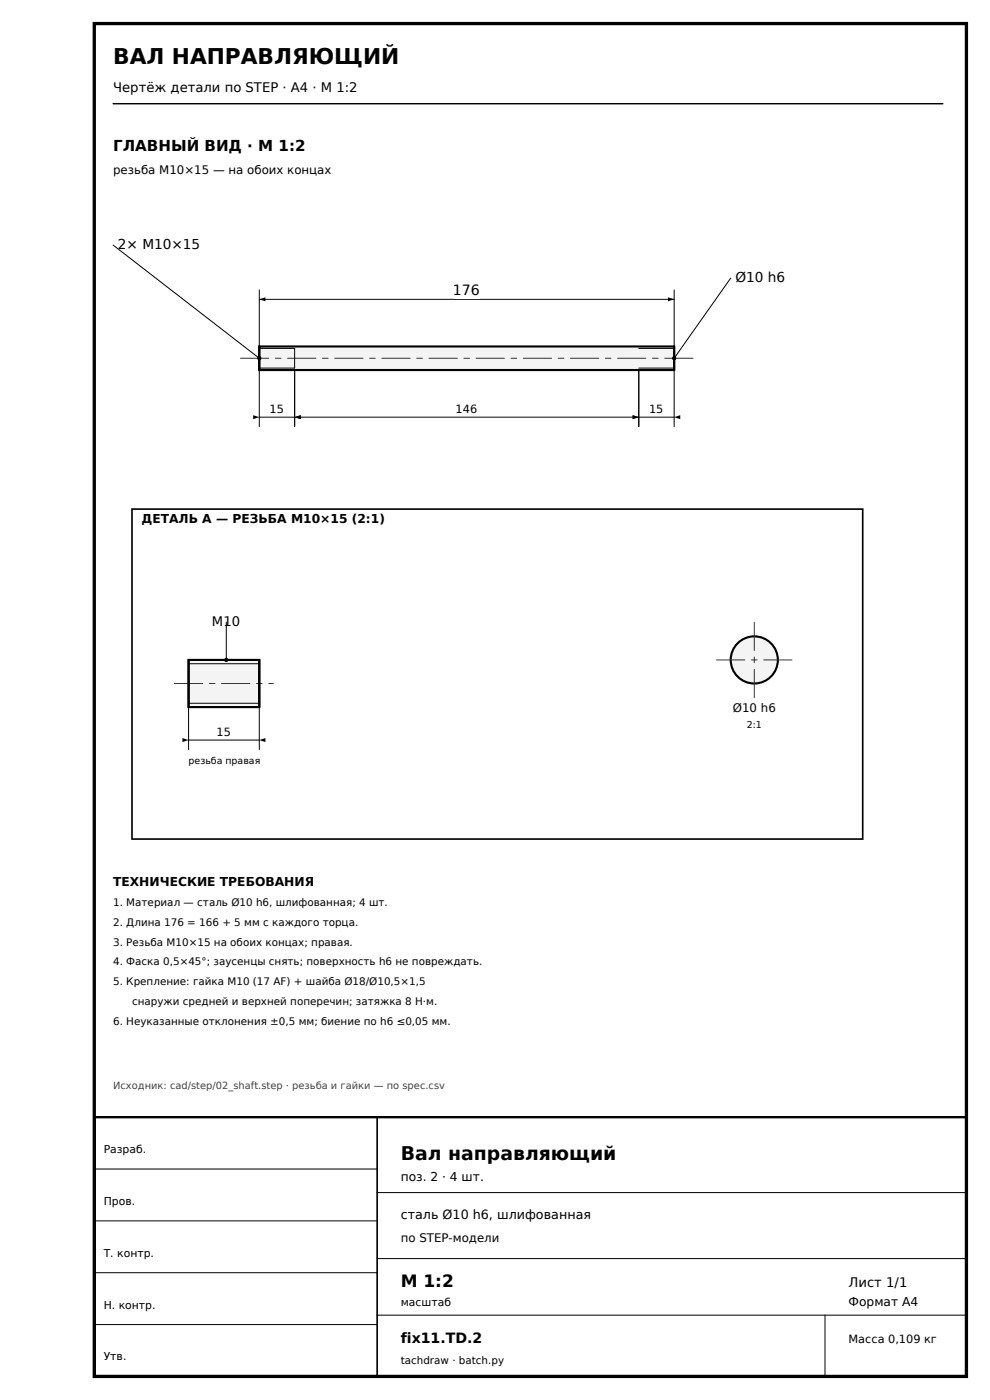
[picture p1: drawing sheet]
<svg xmlns="http://www.w3.org/2000/svg" width="210mm" height="297mm" viewBox="0 0 210 297" stroke-linecap="round" stroke-linejoin="round" font-family="sans-serif">
<defs><g id="words">
<text font-size="4.6" x="24" y="13.5">ВАЛ НАПРАВЛЯЮЩИЙ</text>
<text font-size="4" x="85" y="246">Вал направляющий</text>
<text font-size="3.6" x="85" y="273">М 1:2</text>
<text font-size="3.2" x="24" y="32">ГЛАВНЫЙ ВИД · М 1:2</text>
<g font-size="3">
<text x="96.1" y="62.6">176</text>
<text x="85" y="285">fix11.TD.2</text>
</g>
<g font-size="2.9">
<text x="25" y="52.9">2× M10×15</text>
<text x="156" y="59.9">Ø10 h6</text>
</g>
<g font-size="2.8">
<text x="24" y="19.5">Чертёж детали по STEP · A4 · М 1:2</text>
<text x="45" y="132.9">M10</text>
<text x="180" y="273">Лист 1/1</text>
</g>
<text font-size="2.7" x="85" y="258.5">сталь Ø10 h6, шлифованная</text>
<g font-size="2.6">
<text x="30" y="111">ДЕТАЛЬ А — РЕЗЬБА M10×15 (2:1)</text>
<text x="24" y="188">ТЕХНИЧЕСКИЕ ТРЕБОВАНИЯ</text>
<text x="85" y="250.6">поз. 2 · 4 шт.</text>
<text x="180" y="277">Формат A4</text>
</g>
<g font-size="2.5">
<text x="24" y="37">резьба M10×15 — на обоих концах</text>
<text x="155.5" y="151">Ø10 h6</text>
<text x="85" y="263.5">по STEP-модели</text>
</g>
<g font-size="2.4">
<text x="57.2" y="87.6">15</text>
<text x="96.7" y="87.6">146</text>
<text x="137.7" y="87.6">15</text>
<text x="45.9" y="156.1">15</text>
<text x="180" y="285">Масса 0,109 кг</text>
</g>
<g font-size="2.3">
<text x="22" y="244.6">Разраб.</text>
<text x="22" y="255.6">Пров.</text>
<text x="22" y="266.6">Т. контр.</text>
<text x="22" y="277.6">Н. контр.</text>
<text x="85" y="277">масштаб</text>
<text x="22" y="288.6">Утв.</text>
</g>
<g font-size="2.2">
<text x="24" y="192.2">1. Материал — сталь Ø10 h6, шлифованная; 4 шт.</text>
<text x="24" y="196.4">2. Длина 176 = 166 + 5 мм с каждого торца.</text>
<text x="24" y="200.6">3. Резьба M10×15 на обоих концах; правая.</text>
<text x="24" y="204.8">4. Фаска 0,5×45°; заусенцы снять; поверхность h6 не повреждать.</text>
<text x="24" y="209">5. Крепление: гайка M10 (17 AF) + шайба Ø18/Ø10,5×1,5</text>
<text x="28" y="213.2">снаружи средней и верхней поперечин; затяжка 8 Н·м.</text>
<text x="24" y="217.4">6. Неуказанные отклонения ±0,5 мм; биение по h6 ≤0,05 мм.</text>
<text x="85" y="289.3">tachdraw · batch.py</text>
</g>
<text font-size="2.1" fill="#444" x="24" y="231">Исходник: cad/step/02_shaft.step · резьба и гайки — по spec.csv</text>
<g font-size="2">
<text x="158.4" y="154.5">2:1</text>
<text x="40" y="162">резьба правая</text>
</g>
</g></defs>
<path d="M20 5h185v287h-185z" fill="none" stroke="#000" stroke-width=".7" stroke-linecap="butt"/>
<path d="M24 22h176" fill="none" stroke="#000" stroke-width=".3"/>
<path d="M20 237h185v55h-185z" fill="none" stroke="#000" stroke-width=".5"/>
<path d="M80 237v55" fill="none" stroke="#000" stroke-width=".35"/>
<path d="M20 248h60M20 259h60M80 253h125M20 270h60M80 267h125M80 279h125M175 279v13M20 281h60" fill="none" stroke="#000" stroke-width=".21"/>
<path d="M55 73.5h88v5h-88z" fill="#f4f4f4" stroke="#000" stroke-width=".45"/>
<path d="M51 76h96" fill="none" stroke="#333" stroke-width=".21" stroke-dasharray="6 1.4 1.2 1.4"/>
<path d="M55 73.9h7.5v4.2h-7.5M55 61.5v12M55 63.5h88M135.5 73.9h7.5v4.2h-7.5M143 61.5v12" fill="none" stroke="#000" stroke-width=".21"/>
<path d="M55 73.5v5M143 73.5v5" fill="none" stroke="#000" stroke-width=".45"/>
<path d="M55 63.5l1.3-.4v.8zM141.7 63.1l1.3 .4-1.3 .4z" fill="#000"/>
<path d="M96.3 59.8h5.4v3.6h-5.4z" fill="#fff"/>
<path d="M55 78.5v12M62.5 78.5v12M55 88.5h7.5" fill="none" stroke="#000" stroke-width=".21"/>
<path d="M53.7 88.1l1.3 .4-1.3 .4zM62.5 88.5l1.3-.4v.8z" fill="#000"/>
<path d="M57.3 85.4h2.9v2.9h-2.9z" fill="#fff"/>
<path d="M62.5 78.5v12M135.5 78.5v12M62.5 88.5h73" fill="none" stroke="#000" stroke-width=".21"/>
<path d="M62.5 88.5l1.3-.4v.8zM134.2 88.1l1.3 .4-1.3 .4z" fill="#000"/>
<path d="M96.8 85.4h4.4v2.9h-4.4z" fill="#fff"/>
<path d="M135.5 78.5v12M143 78.5v12M135.5 88.5h7.5" fill="none" stroke="#000" stroke-width=".21"/>
<path d="M134.2 88.1l1.3 .4-1.3 .4zM143 88.5l1.3-.4v.8z" fill="#000"/>
<path d="M137.8 85.4h2.9v2.9h-2.9z" fill="#fff"/>
<path d="M24 52l31 24zM155 59l-12 17z" fill="#000" stroke="#000" stroke-width=".21"/>
<g fill="#000">
<circle cx="55" cy="76" r=".45"/>
<circle cx="143" cy="76" r=".45"/>
</g>
<path d="M28 108h155v70h-155z" fill="none" stroke="#000" stroke-width=".35"/>
<path d="M40 140h15v10h-15z" fill="#f4f4f4" stroke="#000" stroke-width=".45"/>
<path d="M37 145h21" fill="none" stroke="#333" stroke-width=".21" stroke-dasharray="6 1.4 1.2 1.4"/>
<path d="M40 140.8h15M40 149.2h15M40 150v9M40 157h15M55 150v9" fill="none" stroke="#000" stroke-width=".21"/>
<path d="M40 140v10M55 140v10" fill="none" stroke="#000" stroke-width=".45"/>
<path d="M38.7 156.6l1.3 .4-1.3 .4zM55 157l1.3-.4v.8z" fill="#000"/>
<path d="M46.1 153.9h2.8v2.9h-2.8z" fill="#fff"/>
<path d="M48 132v8" fill="none" stroke="#000" stroke-width=".21"/>
<circle cx="48" cy="140" r=".45" fill="#000"/>
<circle cx="160" cy="140" r="5" fill="#f4f4f4" stroke="#000" stroke-width=".45"/>
<path d="M160 132v16M152 140h16" fill="none" stroke="#333" stroke-width=".21" stroke-dasharray="6 1.4 1.2 1.4"/>
<use href="#words"/>
</svg>
